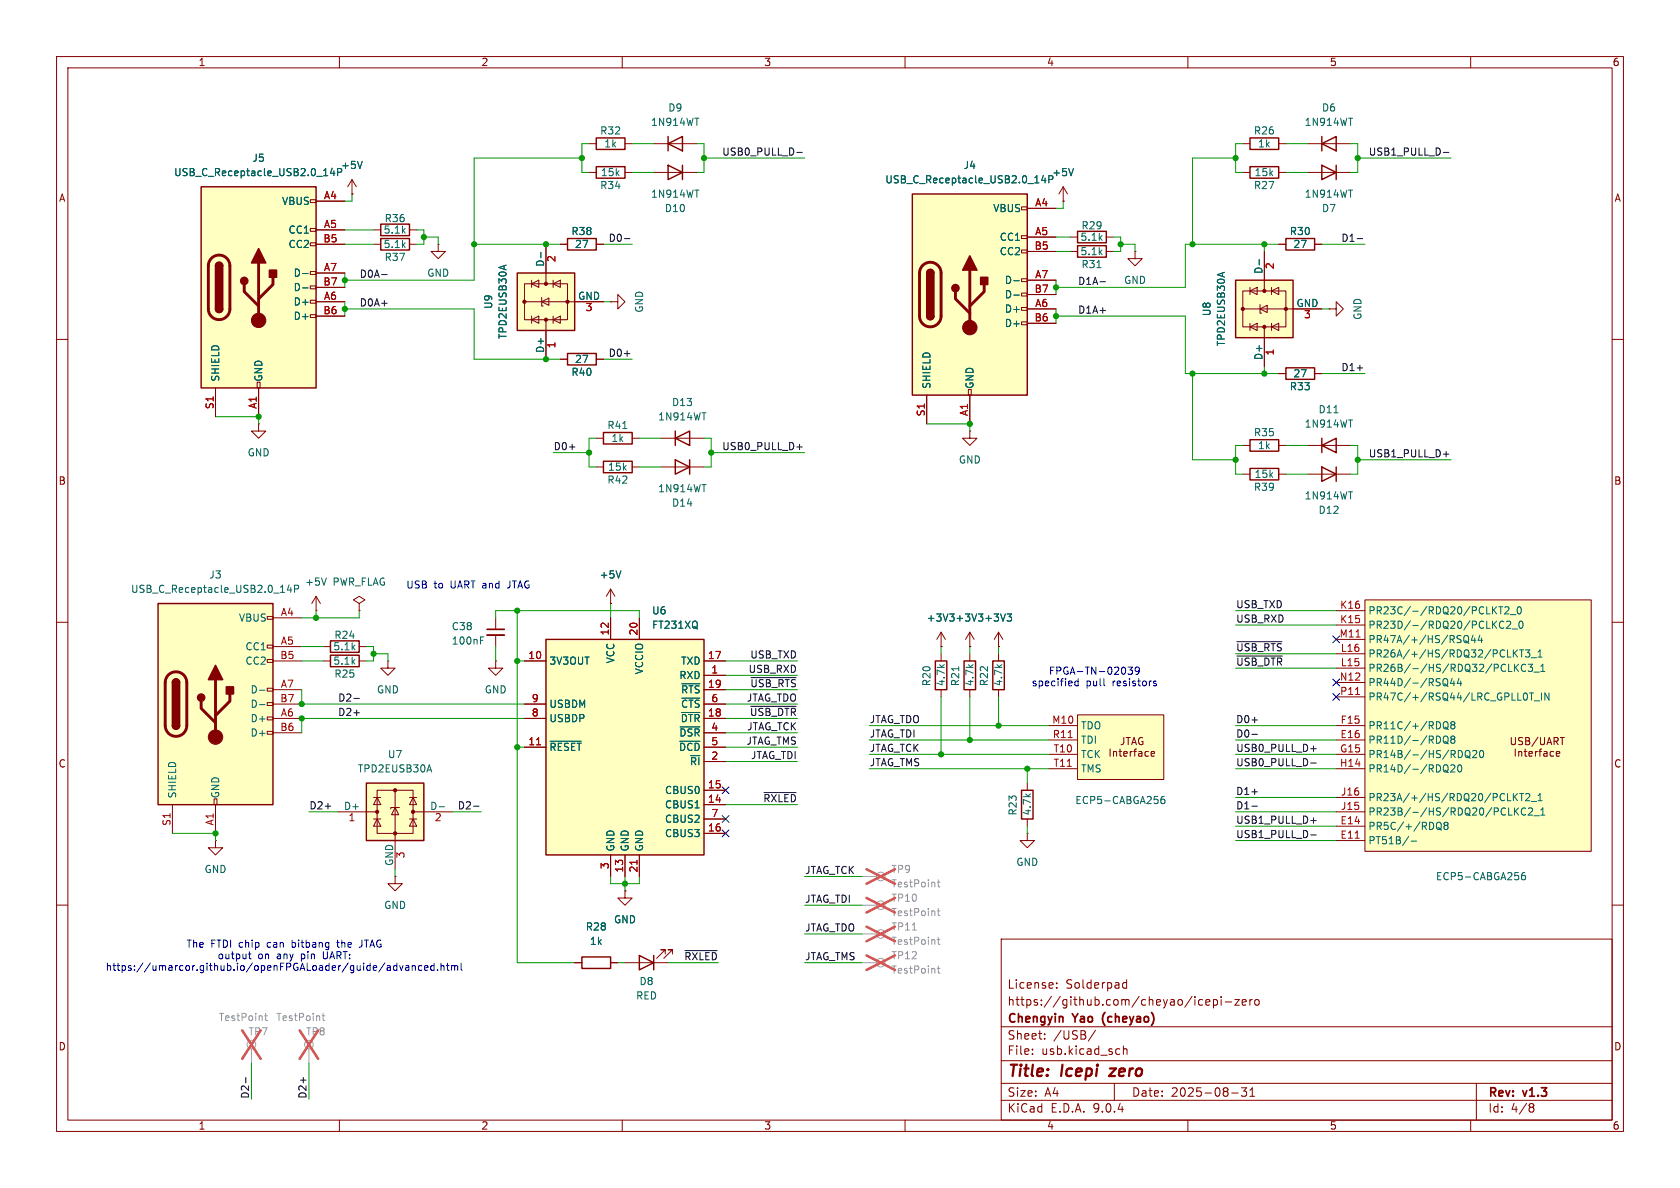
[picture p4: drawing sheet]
<svg xmlns="http://www.w3.org/2000/svg" width="297mm" height="210mm" viewBox="0 0 297 210" stroke-linecap="round" stroke-linejoin="round" font-family="sans-serif">
<defs><g id="words">
<g font-size="2.8" fill="#840000">
<text x="178" y="190.9">Title:</text>
<text x="187.7" y="190.9">Icepi</text>
<text x="197.1" y="190.9">zero</text>
</g>
<g font-size="2.1" fill="#840000">
<text x="178" y="178">https://github.com/cheyao/icepi-zero</text>
<text x="178" y="175">License:</text>
<text x="188.4" y="175">Solderpad</text>
<text x="178" y="184">Sheet:</text>
<text x="178" y="181.2">Chengyin</text>
<text x="186.2" y="184">/USB/</text>
<text x="189.8" y="181.2">Yao</text>
<text x="195.6" y="181.2">(cheyao)</text>
<text x="178" y="186.7">File:</text>
<text x="184.1" y="186.7">usb.kicad_sch</text>
<text x="178" y="196.9">KiCad</text>
<text x="178" y="194.1">Size:</text>
<text x="184.7" y="194.1">A4</text>
<text x="185.7" y="196.9">E.D.A.</text>
<text x="193.3" y="196.9">9.0.4</text>
<text x="200" y="194.1">Date:</text>
<text x="207" y="194.1">2025-08-31</text>
<text x="263" y="194.3">Rev:</text>
<text x="263" y="196.9">Id:</text>
<text x="267.1" y="196.9">4/8</text>
<text x="269.4" y="194.3">v1.3</text>
</g>
<g font-size="1.8" fill="#840000">
<text x="35" y="11.9">1</text>
<text x="85" y="11.9">2</text>
<text x="135" y="11.9">3</text>
<text x="185" y="11.9">4</text>
<text x="235" y="11.9">5</text>
<text x="285" y="11.9">6</text>
<text x="10.3" y="35.9">A</text>
<text x="285.3" y="35.9">A</text>
<text x="10.3" y="85.9">B</text>
<text x="285.3" y="85.9">B</text>
<text x="10.3" y="135.9">C</text>
<text x="285.3" y="135.9">C</text>
<text x="10.3" y="185.9">D</text>
<text x="285.3" y="185.9">D</text>
<text x="35" y="199.9">1</text>
<text x="85" y="199.9">2</text>
<text x="135" y="199.9">3</text>
<text x="185" y="199.9">4</text>
<text x="235" y="199.9">5</text>
<text x="285" y="199.9">6</text>
</g>
<g font-size="1.8" fill="#006464">
<text x="106" y="24">R32</text>
<text x="115" y="22.5">1N914WT</text>
<text x="118" y="19.9">D9</text>
<text x="221.6" y="24">R26</text>
<text x="230.6" y="22.5">1N914WT</text>
<text x="233.6" y="19.9">D6</text>
<text x="44.5" y="28.8">J5</text>
<text x="106.7" y="26.3">1k</text>
<text x="222.3" y="26.3">1k</text>
<text x="30.7" y="31.3">USB_C_Receptacle_USB2.0_14P</text>
<text x="60.2" y="30.1">+5V</text>
<text x="106" y="33.6">R34</text>
<text x="106.1" y="31.3">15k</text>
<text x="115" y="35.2">1N914WT</text>
<text x="156.4" y="32.6">USB_C_Receptacle_USB2.0_14P</text>
<text x="170.3" y="30.1">J4</text>
<text x="185.9" y="31.3">+5V</text>
<text x="221.6" y="33.6">R27</text>
<text x="221.7" y="31.3">15k</text>
<text x="230.6" y="35.2">1N914WT</text>
<text x="49.8" y="36.4">VBUS</text>
<text x="50.9" y="41.5">CC1</text>
<text x="67.7" y="41.5">5.1k</text>
<text x="67.9" y="39.5">R36</text>
<text x="100.9" y="41.8">R38</text>
<text x="117.4" y="37.7">D10</text>
<text x="175.5" y="37.7">VBUS</text>
<text x="191.1" y="40.7">R29</text>
<text x="227.9" y="41.8">R30</text>
<text x="233.6" y="37.7">D7</text>
<text x="50.9" y="44">CC2</text>
<text x="67.7" y="44">5.1k</text>
<text x="67.9" y="46.3">R37</text>
<text x="96.3" y="47.2" transform="rotate(-90 96.3 47.2)">D-</text>
<text x="101.6" y="44">27</text>
<text x="176.6" y="42.8">CC1</text>
<text x="176.6" y="45.3">CC2</text>
<text x="190.9" y="42.8">5.1k</text>
<text x="190.9" y="45.3">5.1k</text>
<text x="191.1" y="47.6">R31</text>
<text x="228.6" y="44">27</text>
<text x="51.8" y="49.1">D-</text>
<text x="51.8" y="51.7">D-</text>
<text x="75.4" y="49.1">GND</text>
<text x="102.1" y="53.1">GND</text>
<text x="177.5" y="50.4">D-</text>
<text x="177.5" y="52.9">D-</text>
<text x="198.6" y="50.4">GND</text>
<text x="223.3" y="48.5" transform="rotate(-90 223.3 48.5)">D-</text>
<text x="51.8" y="54.2">D+</text>
<text x="51.8" y="56.7">D+</text>
<text x="87.2" y="54.7" transform="rotate(-90 87.2 54.7)">U9</text>
<text x="113.9" y="55.4" transform="rotate(-90 113.9 55.4)">GND</text>
<text x="177.5" y="55.5">D+</text>
<text x="177.5" y="58">D+</text>
<text x="214.2" y="56" transform="rotate(-90 214.2 56)">U8</text>
<text x="229.1" y="54.4">GND</text>
<text x="240.9" y="56.6" transform="rotate(-90 240.9 56.6)">GND</text>
<text x="89.8" y="60" transform="rotate(-90 89.8 60)">TPD2EUSB30A</text>
<text x="96.3" y="62.5" transform="rotate(-90 96.3 62.5)">D+</text>
<text x="101.6" y="64.4">27</text>
<text x="216.8" y="61.3" transform="rotate(-90 216.8 61.3)">TPD2EUSB30A</text>
<text x="223.3" y="63.8" transform="rotate(-90 223.3 63.8)">D+</text>
<text x="39" y="67.6" transform="rotate(-90 39 67.6)">SHIELD</text>
<text x="46.6" y="67.6" transform="rotate(-90 46.6 67.6)">GND</text>
<text x="100.9" y="66.6">R40</text>
<text x="118.7" y="72">D13</text>
<text x="164.7" y="68.8" transform="rotate(-90 164.7 68.8)">SHIELD</text>
<text x="172.3" y="68.8" transform="rotate(-90 172.3 68.8)">GND</text>
<text x="227.9" y="69.2">R33</text>
<text x="228.6" y="66.9">27</text>
<text x="107.3" y="76">R41</text>
<text x="116.3" y="74.5">1N914WT</text>
<text x="221.6" y="77.3">R35</text>
<text x="230.6" y="75.8">1N914WT</text>
<text x="233" y="73.3">D11</text>
<text x="43.7" y="80.9">GND</text>
<text x="107.4" y="83.4">15k</text>
<text x="108" y="78.3">1k</text>
<text x="169.4" y="82.1">GND</text>
<text x="222.3" y="79.6">1k</text>
<text x="107.3" y="85.7">R42</text>
<text x="116.3" y="87.2">1N914WT</text>
<text x="118.7" y="89.8">D14</text>
<text x="221.6" y="87">R39</text>
<text x="221.7" y="84.7">15k</text>
<text x="230.6" y="88.5">1N914WT</text>
<text x="233" y="91">D12</text>
<text x="23.1" y="105">USB_C_Receptacle_USB2.0_14P</text>
<text x="36.9" y="102.5">J3</text>
<text x="53.8" y="103.7">+5V</text>
<text x="58.7" y="103.7">PWR_FLAG</text>
<text x="105.9" y="102.5">+5V</text>
<text x="42.1" y="110.1">VBUS</text>
<text x="59" y="113.1">R24</text>
<text x="79.8" y="111.6">C38</text>
<text x="115.2" y="111.4">FT231XQ</text>
<text x="115.2" y="108.8">U6</text>
<text x="163.7" y="110.1">+3V3 +3V3 +3V3</text>
<text x="241.8" y="108.8">PR23C/-/RDQ20/PCLKT2_0</text>
<text x="241.8" y="111.4">PR23D/-/RDQ20/PCLKC2_0</text>
<text x="241.8" y="113.9">PR47A/+/HS/RSQ44</text>
<text x="43.3" y="115.2">CC1</text>
<text x="43.3" y="117.7">CC2</text>
<text x="58.8" y="115.2">5.1k</text>
<text x="58.8" y="117.7">5.1k</text>
<text x="59" y="120">R25</text>
<text x="79.8" y="114.1">100nF</text>
<text x="97" y="117.7">3V3OUT</text>
<text x="108.8" y="117.4" transform="rotate(-90 108.8 117.4)">VCC</text>
<text x="113.9" y="119.3" transform="rotate(-90 113.9 119.3)">VCCIO</text>
<text x="120.3" y="117.7">TXD</text>
<text x="241.8" y="116.4">PR26A/+/HS/RDQ32/PCLKT3_1</text>
<text x="241.8" y="119">PR26B/-/HS/RDQ32/PCLKC3_1</text>
<text x="44.2" y="122.8">D-</text>
<text x="44.2" y="125.3">D-</text>
<text x="66.5" y="122.8">GND</text>
<text x="85.6" y="122.8">GND</text>
<text x="97" y="125.3">USBDM</text>
<text x="120" y="120.2">RXD</text>
<text x="120.3" y="122.8">~{RTS}</text>
<text x="120.3" y="125.3">~{CTS}</text>
<text x="164.7" y="121.4" transform="rotate(-90 164.7 121.4)">R20</text>
<text x="167.2" y="121.4" transform="rotate(-90 167.2 121.4)">4.7k</text>
<text x="169.8" y="121.4" transform="rotate(-90 169.8 121.4)">R21</text>
<text x="172.3" y="121.4" transform="rotate(-90 172.3 121.4)">4.7k</text>
<text x="174.9" y="121.4" transform="rotate(-90 174.9 121.4)">R22</text>
<text x="177.4" y="121.4" transform="rotate(-90 177.4 121.4)">4.7k</text>
<text x="241.8" y="121.5">PR44D/-/RSQ44</text>
<text x="241.8" y="124.1">PR47C/+/RSQ44/LRC_GPLL0T_IN</text>
<text x="44.2" y="127.9">D+</text>
<text x="44.2" y="130.4">D+</text>
<text x="97" y="127.9">USBDP</text>
<text x="120" y="130.4">~{DSR}</text>
<text x="120.2" y="127.9">~{DTR}</text>
<text x="191" y="129.1">TDO</text>
<text x="191" y="131.7">TDI</text>
<text x="241.8" y="129.1">PR11C/+/RDQ8</text>
<text x="241.8" y="131.7">PR11D/-/RDQ8</text>
<text x="63.2" y="136.8">TPD2EUSB30A</text>
<text x="68.5" y="134.2">U7</text>
<text x="97" y="132.9">~{RESET}</text>
<text x="119.9" y="132.9">~{DCD}</text>
<text x="121.9" y="135.5">~{RI}</text>
<text x="191" y="134.2">TCK</text>
<text x="191" y="136.8">TMS</text>
<text x="241.8" y="134.2">PR14B/-/HS/RDQ20</text>
<text x="241.8" y="136.8">PR14D/-/RDQ20</text>
<text x="31.3" y="141.2" transform="rotate(-90 31.3 141.2)">SHIELD</text>
<text x="39" y="141.2" transform="rotate(-90 39 141.2)">GND</text>
<text x="60.7" y="143.3">D+</text>
<text x="75.9" y="143.3">D-</text>
<text x="117.5" y="140.6">CBUS0</text>
<text x="117.5" y="143.1">CBUS1</text>
<text x="190" y="142.3">ECP5-CABGA256</text>
<text x="241.8" y="141.8">PR23A/+/HS/RDQ20/PCLKT2_1</text>
<text x="117.5" y="145.6">CBUS2</text>
<text x="117.5" y="148.2">CBUS3</text>
<text x="179.9" y="144.3" transform="rotate(-90 179.9 144.3)">R23</text>
<text x="182.5" y="144.3" transform="rotate(-90 182.5 144.3)">4.7k</text>
<text x="241.8" y="144.4">PR23B/-/HS/RDQ20/PCLKC2_1</text>
<text x="241.8" y="146.9">PR5C/+/RDQ8</text>
<text x="241.8" y="149.5">PT51B/-</text>
<text x="36.1" y="154.5">GND</text>
<text x="69.6" y="153.2" transform="rotate(-90 69.6 153.2)">GND</text>
<text x="108.8" y="150.6" transform="rotate(-90 108.8 150.6)">GND</text>
<text x="111.4" y="150.6" transform="rotate(-90 111.4 150.6)">GND</text>
<text x="113.9" y="150.6" transform="rotate(-90 113.9 150.6)">GND</text>
<text x="179.6" y="153.3">GND</text>
<text x="253.8" y="155.8">ECP5-CABGA256</text>
<text x="67.8" y="160.9">GND</text>
<text x="103.5" y="164.7">R28</text>
<text x="104.2" y="167.2">1k</text>
<text x="108.5" y="163.4">GND</text>
<text x="112.4" y="176.9">RED</text>
<text x="113" y="174.3">D8</text>
</g>
<g font-size="1.8" fill="#0f0f0f">
<text x="127.6" y="27.6">USB0_PULL_D-</text>
<text x="241.9" y="27.6">USB1_PULL_D-</text>
<text x="107.5" y="42.8">D0-</text>
<text x="237" y="42.8">D1-</text>
<text x="63.5" y="49.2">D0A-</text>
<text x="190.5" y="50.5">D1A-</text>
<text x="63.5" y="54.3">D0A+</text>
<text x="190.5" y="55.5">D1A+</text>
<text x="107.5" y="63.2">D0+</text>
<text x="237" y="65.7">D1+</text>
<text x="97.8" y="79.7">D0+</text>
<text x="127.6" y="79.7">USB0_PULL_D+</text>
<text x="241.9" y="80.9">USB1_PULL_D+</text>
<text x="218.4" y="107.6">USB_TXD</text>
<text x="218.4" y="110.1">USB_RXD</text>
<text x="132.2" y="119">USB_RXD</text>
<text x="132.5" y="116.5">USB_TXD</text>
<text x="218.4" y="115.2">~{USB_RTS}</text>
<text x="218.4" y="117.8">~{USB_DTR}</text>
<text x="59.7" y="124.1">D2-</text>
<text x="131.9" y="124.1">JTAG_TDO</text>
<text x="132.5" y="121.6">~{USB_RTS}</text>
<text x="59.7" y="126.7">D2+</text>
<text x="131.9" y="131.7">JTAG_TMS</text>
<text x="132" y="129.2">JTAG_TCK</text>
<text x="132.5" y="126.7">~{USB_DTR}</text>
<text x="153.7" y="127.9">JTAG_TDO</text>
<text x="153.7" y="130.5">JTAG_TDI</text>
<text x="218.4" y="130.5">D0-</text>
<text x="218.4" y="127.9">D0+</text>
<text x="132.7" y="134.3">JTAG_TDI</text>
<text x="153.7" y="133">JTAG_TCK</text>
<text x="153.7" y="135.5">JTAG_TMS</text>
<text x="218.4" y="135.5">USB0_PULL_D-</text>
<text x="218.4" y="133">USB0_PULL_D+</text>
<text x="54.6" y="143.2">D2+</text>
<text x="80.8" y="143.2">D2-</text>
<text x="134.8" y="141.9">~{RXLED}</text>
<text x="218.4" y="143.2">D1-</text>
<text x="218.4" y="140.6">D1+</text>
<text x="218.4" y="148.2">USB1_PULL_D-</text>
<text x="218.4" y="145.7">USB1_PULL_D+</text>
<text x="142.2" y="154.6">JTAG_TCK</text>
<text x="142.2" y="159.7">JTAG_TDI</text>
<text x="142.2" y="164.8">JTAG_TDO</text>
<text x="120.9" y="169.8">~{RXLED}</text>
<text x="142.2" y="169.8">JTAG_TMS</text>
<text x="44.1" y="194.3" transform="rotate(-90 44.1 194.3)">D2-</text>
<text x="54.3" y="194.3" transform="rotate(-90 54.3 194.3)">D2+</text>
</g>
<g font-size="1.8" fill="#a90000">
<text x="57.2" y="35.3">A4</text>
<text x="57.2" y="40.4">A5</text>
<text x="182.9" y="36.6">A4</text>
<text x="182.9" y="41.7">A5</text>
<text x="57.1" y="42.9">B5</text>
<text x="98.5" y="46.4" transform="rotate(-90 98.5 46.4)">2</text>
<text x="182.8" y="44.2">B5</text>
<text x="225.5" y="47.7" transform="rotate(-90 225.5 47.7)">2</text>
<text x="57.1" y="50.5">B7</text>
<text x="57.2" y="48">A7</text>
<text x="57.2" y="53.1">A6</text>
<text x="182.8" y="51.8">B7</text>
<text x="182.9" y="49.3">A7</text>
<text x="57.1" y="55.6">B6</text>
<text x="103.4" y="55.3">3</text>
<text x="182.8" y="56.9">B6</text>
<text x="182.9" y="54.4">A6</text>
<text x="230.4" y="56.6">3</text>
<text x="98.5" y="61.7" transform="rotate(-90 98.5 61.7)">1</text>
<text x="225.5" y="62.9" transform="rotate(-90 225.5 62.9)">1</text>
<text x="37.8" y="72.4" transform="rotate(-90 37.8 72.4)">S1</text>
<text x="45.5" y="72.4" transform="rotate(-90 45.5 72.4)">A1</text>
<text x="163.6" y="73.7" transform="rotate(-90 163.6 73.7)">S1</text>
<text x="171.2" y="73.6" transform="rotate(-90 171.2 73.6)">A1</text>
<text x="236.8" y="107.7">K16</text>
<text x="49.5" y="109">A4</text>
<text x="107.7" y="112.4" transform="rotate(-90 107.7 112.4)">12</text>
<text x="112.8" y="112.4" transform="rotate(-90 112.8 112.4)">20</text>
<text x="236.7" y="112.8">M11</text>
<text x="236.8" y="110.2">K15</text>
<text x="49.5" y="116.6">B5</text>
<text x="49.5" y="114">A5</text>
<text x="93.3" y="116.6">10</text>
<text x="125.1" y="116.6">17</text>
<text x="125.7" y="119.1">1</text>
<text x="236.9" y="115.3">L16</text>
<text x="236.9" y="117.9">L15</text>
<text x="49.5" y="124.2">B7</text>
<text x="49.5" y="121.7">A7</text>
<text x="93.9" y="124.2">9</text>
<text x="125.1" y="121.7">19</text>
<text x="125.7" y="124.2">6</text>
<text x="236.8" y="120.4">N12</text>
<text x="236.8" y="122.9">P11</text>
<text x="49.5" y="129.3">B6</text>
<text x="49.5" y="126.7">A6</text>
<text x="93.3" y="131.8">11</text>
<text x="93.9" y="126.7">8</text>
<text x="125.1" y="126.7">18</text>
<text x="125.7" y="129.3">4</text>
<text x="125.7" y="131.8">5</text>
<text x="185.9" y="128">M10</text>
<text x="186" y="130.6">R11</text>
<text x="236.9" y="130.6">E16</text>
<text x="236.9" y="128">F15</text>
<text x="125.7" y="134.4">2</text>
<text x="186.2" y="133.1">T10</text>
<text x="186.2" y="135.6">T11</text>
<text x="236.8" y="135.6">H14</text>
<text x="236.8" y="133.1">G15</text>
<text x="125.1" y="139.4">15</text>
<text x="125.1" y="142">14</text>
<text x="237" y="140.7">J16</text>
<text x="237" y="143.3">J15</text>
<text x="30.2" y="146.1" transform="rotate(-90 30.2 146.1)">S1</text>
<text x="37.8" y="146" transform="rotate(-90 37.8 146)">A1</text>
<text x="61.5" y="145.5">1</text>
<text x="76.8" y="145.5">2</text>
<text x="125.1" y="147.1">16</text>
<text x="125.7" y="144.5">7</text>
<text x="236.9" y="145.8">E14</text>
<text x="236.9" y="148.3">E11</text>
<text x="71.8" y="151.8" transform="rotate(-90 71.8 151.8)">3</text>
<text x="107.7" y="153.7" transform="rotate(-90 107.7 153.7)">3</text>
<text x="110.2" y="154.3" transform="rotate(-90 110.2 154.3)">13</text>
<text x="112.8" y="154.3" transform="rotate(-90 112.8 154.3)">21</text>
</g>
<g font-size="1.8" fill="#0000c2">
<text x="71.7" y="104.2">USB</text>
<text x="76.7" y="104.2">to</text>
<text x="79.8" y="104.2">UART and</text>
<text x="90.2" y="104.2">JTAG</text>
<text x="185.3" y="119.5">FPGA-TN-02039</text>
<text x="182.3" y="121.5">specified</text>
<text x="192" y="121.5">pull</text>
<text x="196.8" y="121.5">resistors</text>
<text x="32.9" y="167.7">The</text>
<text x="37.2" y="167.7">FTDI chip</text>
<text x="47.5" y="167.7">can</text>
<text x="52.1" y="167.7">bitbang</text>
<text x="60.3" y="167.7">the</text>
<text x="64.4" y="167.7">JTAG</text>
<text x="18.6" y="171.8">https://umarcor.github.io/openFPGALoader/guide/advanced.html</text>
<text x="38.4" y="169.8">output</text>
<text x="45.6" y="169.8">on</text>
<text x="49.1" y="169.8">any</text>
<text x="53.5" y="169.8">pin</text>
<text x="57.6" y="169.8">UART:</text>
</g>
<g font-size="1.8" fill="#989898">
<text x="157.5" y="154.5">TP9</text>
<text x="157.5" y="157.1">TestPoint</text>
<text x="157.5" y="159.6">TP10</text>
<text x="157.5" y="167.2">TestPoint</text>
<text x="157.5" y="162.2">TestPoint</text>
<text x="157.5" y="164.7">TP11</text>
<text x="157.5" y="172.3">TestPoint</text>
<text x="157.5" y="169.8">TP12</text>
<text x="38.6" y="180.7">TestPoint</text>
<text x="43.8" y="183.2">TP7</text>
<text x="48.7" y="180.7">TestPoint</text>
<text x="54" y="183.2">TP8</text>
</g>
</g></defs>
<g fill="none" stroke="#840000" stroke-width=".18">
<path d="M10 10h277v190h-277zM12 12h273v186h-273zM60 10v2M110 10v2M160 10v2M210 10v2M260 10v2M66 43.2h1.3M66 40.6h1.3M72.4 43.2h1.3M72.4 40.6h1.3M99.1 43.2h1.2"/>
<path d="M105.4 43.2h1.3M10 60h2M285 60h2M10 110h2M63.5 106.7l1-.7-1-.6-1 .6 1 .7v1.3M63.5 108h.1M285 110h2M10 160h2M177 166h108v32h-108zM186.8 174.6v.1M186.8 173.8v.1M198.5 174.4l.2 .3 .5-.1"/>
<path d="M199.2 173.2v1.5M199.2 173.8l-.5-.1-.2 .3M212 177.6h.6M212 176.8h.6M213.2 177.2l.7-.1-.1-.3-.4-.1-.2 .2v.7h.6M214.5 176.8l.5-.1 .2 .3v.4l-.1 .2h-.6M214.5 176.7v1.5M215.9 176.2v.1M215.9 176.7v1M216.6 177.1h1.1M218.3 176.7h.8l-.8 1h.8M219.6 177.2l.7-.1-.1-.3-.4-.1-.2 .2 .1 .7h.5"/>
<path d="M221 176.7v1M221.4 176.7l-.3 .1-.1 .2M222 176.8l.3-.1 .3 .3v.4l-.3 .3-.3-.1-.2-.2v-.4zM285 160h2M60 198v2M110 198v2M160 198v2M177 194.5h108M177 191.5h108M177 187.5h108M177 181.5h108M182.5 186.3v.1"/>
<path d="M182.5 185.5v.1M184.7 183.6v.1M184.7 182.8v.1M193.7 182.1l-1.3 2M197 191.5v3M197.8 185.4l.2 .1M198 186.3l-.2 .1M198.6 184.9v1.5M198.6 185.5l.2-.1 .4 .1v.9M210 198v2M217.7 193.2h1.2M219.5 192.3h.9l-.5 .6 .4 .1v.7l-.2 .1h-.4l-.2-.1"/>
<path d="M221 193.8h.8M221 192.7l.4-.4v1.5M260 198v2M261 191.5v6.5M270.6 195.1l.4 .1 .2 .2-.3 .3M270.6 195.7h.3M270.9 195.7l.2 .2 .1 .4-.2 .2-.4 .1"/>
</g>
<path d="M197.3 188.9l-1.2 1.3h1" fill="none" stroke="#840000" stroke-width=".4"/>
<path d="M67.3 39.6h5.1v2.1h-5.1zM67.3 42.2h5.1v2h-5.1zM100.3 42.2h5.1v2h-5.1z" fill="none" stroke="#840000" stroke-width=".25"/>
<g fill="none" stroke="#a1a1a1" stroke-width=".18">
<path d="M152.4 154.9h2.5"/>
<circle cx="155.7" cy="154.9" r=".76"/>
</g>
<path d="M165.7 155.9h.5M165.9 155.5v1.1l.3 .2" fill="none" stroke="#989898" stroke-width=".18"/>
<path d="M153.2 153.7l5 2.5M158.2 153.7l-5 2.5" fill="none" stroke="#e65255" stroke-width=".46"/>
<path d="M190.5 126.4h15.2v11.4h-15.2z" fill="#ffffc2"/>
<g fill="none" stroke="#840000" stroke-width=".18">
<path d="M200.7 44.5v1.2h1.2l-1.2 1.3-1.3-1.3h1.3M200.7 44.5h.1M87.6 116.8v1.3h1.3l-1.3 1.3-1.2-1.3h1.2M87.6 116.8h.1M87.6 109.2v2.1M87.6 112.3v2M185.4 128.3h5.1M185.4 130.8h5.1M185.4 133.4h5.1M185.4 135.9h5.1M190.5 126.4h15.2v11.4h-15.2zM196.3 132.4v1.3"/>
<path d="M196.9 132.8v.9M196.9 133l.1-.2 .3 .1 .1 .8M197.8 132.8h.5M198 132.4v1.1l.3 .2M198.7 130.4v.9a.41 .41 0 0 1-.5 .3M198.7 133.3l.6-.2-.1-.2-.3-.1-.2 .2v.6h.5M199.1 130.4h.7M199.5 130.4v1.2M199.8 132.8v.9M200.1 131.6l.4-1.2 .4 1.2M200.2 131.3h.6M200.2 132.8l-.4 .3"/>
<path d="M200.4 132.8h.5M200.9 132.4l-.3 .2v1.1M201.3 132.9h.5l.1 .8M201.9 133.1l-.4 .1-.2 .2 .2 .3 .4-.1M202 130.4a.59 .59 0 0 0-.7 .6 .59 .59 0 0 0 .7 .6l.1-.5h-.3M203 132.9l-.3-.1-.3 .3 .1 .5h.5M203.5 133.3l.6-.2v-.2l-.4-.1-.2 .2 .1 .6h.5"/>
</g>
<path d="M188.8 130.4h.8" fill="none" stroke="#a90000" stroke-width=".18"/>
<path d="M84.9 113.2h.5M84.9 112.6h.7M205.8 140.8h-.3a.86 .86 0 0 0 0 1.3l.4-.2v-.4l-.2-.2h-.2l-.3 .2" fill="none" stroke="#006464" stroke-width=".18"/>
<path d="M86.1 111.3h3.1" fill="none" stroke="#840000" stroke-width=".3"/>
<path d="M86.1 112.3h3.1" fill="none" stroke="#840000" stroke-width=".33"/>
<path d="M218.4 49.5h10.2v10.2h-10.2z" fill="#ffffc2"/>
<path d="M221 24.4h5.1v2h-5.1zM233.7 29.2l2.5 1.3-2.5 1.3zM233.7 25.4l2.5-1.3v2.6zM233.7 24.1v2.6M236.2 29.2v2.6M190.5 43.4h5.1v2.1h-5.1zM190.5 40.9h5.1v2h-5.1zM218.4 49.5h10.2v10.2h-10.2zM227.3 42.2h5.1v2h-5.1zM221 82.8h5.1v2h-5.1z" fill="none" stroke="#840000" stroke-width=".25"/>
<g fill="none" stroke="#840000" stroke-width=".18">
<path d="M219.7 25.4h1.3M226.1 25.4h1.2M231.1 30.5h7.7M231.1 25.4h7.7M189.2 44.5h1.3M189.2 41.9h1.3M195.6 44.5h1.2M195.6 41.9h1.2M219.7 51.4h7.6v6.4h-7.6zM219.7 54.6h14M221 57.8l1.2-.6v1.2zM221 51.4l1.2-.6v1.3z"/>
<path d="M221 50.8v1.3M221 57.2v1.2M222.8 54.6l1.2-.6v1.2zM222.8 53.8v1.6h.2M223.5 44.5v6.9M223.5 57.8v7M224.8 57.8l1.3-.6v1.2zM224.8 51.4l1.3-.6v1.3zM224.8 50.8v1.3M224.8 57.2v1.2M226.1 43.2h1.2M232.4 43.2h1.3"/>
<path d="M234.9 54.6h1.3v-1.3l1.3 1.3-1.3 1.3v-1.3M234.9 54.6h.1M219.7 83.8h1.3M226.1 83.8h1.2M55.9 108h.1M55.9 105.4l-.8 1.3M55.9 105.4l.7 1.3M55.9 105.4v2.6"/>
</g>
<g fill="#840000" stroke="#840000" stroke-width=".18">
<circle cx="223.5" cy="57.8" r=".28"/>
<circle cx="219.7" cy="54.6" r=".28"/>
<circle cx="227.3" cy="54.6" r=".28"/>
<circle cx="223.5" cy="51.4" r=".28"/>
</g>
<path d="M238.4 33.6h.7M238.4 20.9h.7M193.9 47.3h.7M216.5 48.1l-1.3 .5M222.6 45.9v.9M57.7 102.2l-.4 1.2" fill="none" stroke="#006464" stroke-width=".18"/>
<path d="M27.9 106.7h20.4v35.5h-20.4z" fill="#ffffc2"/>
<g fill="none" stroke="#840000" stroke-width=".18">
<path d="M188 35.6h.1M188 33l-.8 1.3M188 33l.7 1.3M188 33v2.6M47.2 109h1.1v.5h-1.1zM47.2 114h1.1v.6h-1.1zM47.2 116.6h1.1v.5h-1.1zM48.3 109.2h5M48.3 114.3h5M48.3 116.8h5M47.2 121.7h1.1v.5h-1.1zM47.2 124.2h1.1v.5h-1.1z"/>
<path d="M47.2 126.7h1.1v.6h-1.1zM47.2 129.3h1.1v.5h-1.1zM48.3 121.9h5M48.3 124.5h5M48.3 127h5M48.3 129.5h5M30.5 142.2v5.1M37.8 141.2h.6v1h-.6zM38.1 142.2v5.1"/>
</g>
<path d="M27.9 106.7h20.4v35.5h-20.4zM30.5 120.7a.64 .64 0 0 1 .6-.7 .64 .64 0 0 1 .6 .7M30.5 128.3a.64 .64 0 0 0 .6 .6 .64 .64 0 0 0 .6-.6" fill="none" stroke="#840000" stroke-width=".25"/>
<path d="M29.8 119.3a1.9 1.9 0 0 1 2-.4 1.9 1.9 0 0 1 1.2 1.8v7.6a1.91 1.91 0 0 1-1.9 1.9 1.91 1.91 0 0 1-1.9-1.9v-7.8l.2-.6zM35.6 124v1.2l2.5 2.6M38.1 120.1v10.2M40.6 122.7v1.3l-2.5 2.5" fill="none" stroke="#840000" stroke-width=".51"/>
<g fill="#840000" stroke="#840000" stroke-width=".25">
<path d="M30.5 120.7h1.2v7.6h-1.2z"/>
<path d="M30.7 120.2a.64 .64 0 0 1 .7-.1 .64 .64 0 0 1 .3 .6h-1.2z"/>
<path d="M30.5 128.3h1.2a.64 .64 0 0 1-.6 .6 .64 .64 0 0 1-.6-.6z"/>
<path d="M38.1 117.6l1.3 2.5h-2.6z"/>
<path d="M40 121.4h1.3v1.3h-1.3z"/>
<circle cx="35.6" cy="123.3" r=".63"/>
</g>
<circle cx="38.1" cy="130.3" r="1.27" fill="#840000" stroke="#840000" stroke-width=".18"/>
<path d="M189.8 29.8l-.4 1.3M51.1 103.4l-.3 .9h.8M51.4 103.9v.8M52.1 104.1h.6l.1-.2-.1-.3-.6-.2v1.3M45.9 122h.9M45.9 124.6h.9" fill="none" stroke="#006464" stroke-width=".18"/>
<path d="M91.4 48.3h10.2v10.1h-10.2z" fill="#ffffc2"/>
<path d="M91.4 48.3h10.2v10.1h-10.2zM227.3 65h5.1v2.1h-5.1zM233.7 78.7l2.5-1.2v2.5zM233.7 77.5v2.5M233.7 82.6l2.5 1.2-2.5 1.3zM236.2 82.6v2.5M165.4 116.8h2v5.1h-2zM170.4 116.8h2.1v5.1h-2.1zM175.5 116.8h2v5.1h-2z" fill="none" stroke="#840000" stroke-width=".25"/>
<g fill="none" stroke="#840000" stroke-width=".18">
<path d="M62.2 34.3h.1M62.2 31.8l-.7 1.2M62.2 31.8l.8 1.2M62.2 31.8v2.5M92.7 50.2h7.6v6.3h-7.6zM92.7 53.3h14M94 56.5l1.2-.6v1.3zM94 50.2l1.2-.7v1.3zM94 49.5v1.3M94 55.9v1.3M95.8 53.3l1.2-.6v1.3zM95.8 52.6v1.5h.2"/>
<path d="M96.5 43.2v7M96.5 56.5v7M97.8 56.5l1.3-.6v1.3zM97.8 50.2l1.3-.7v1.3zM97.8 49.5v1.3M97.8 55.9v1.3M45.7 74.9v1.3h1.3l-1.3 1.3-1.3-1.3h1.3M45.7 74.9h.1M226.1 66h1.2M231.1 78.7h7.7M232.4 66h1.3M231.1 83.8h7.7"/>
<path d="M166.4 115.6v1.2M171.4 114.3h.1M171.4 111.8l-.7 1.2M171.4 111.8l.8 1.2M171.4 111.8v2.5M171.4 115.6v1.2M176.5 114.3h.1M176.5 111.8v2.5M176.5 115.6v1.2M176.5 111.8l-.7 1.2M176.5 111.8l.8 1.2M166.4 121.9v1.3"/>
<path d="M171.4 121.9v1.3M176.5 121.9v1.3"/>
</g>
<g fill="#840000" stroke="#840000" stroke-width=".18">
<circle cx="96.5" cy="56.5" r=".28"/>
<circle cx="92.7" cy="53.3" r=".28"/>
<circle cx="100.3" cy="53.3" r=".28"/>
<circle cx="96.5" cy="50.2" r=".28"/>
</g>
<path d="M64 28.5l-.4 1.3M89.5 46.9l-1.3 .4M95.6 44.6v1M235.8 73h.8M238.4 74.2h.7M238.4 86.9h.7M169.5 117.9v.7M178 108.5h.8l-.4 .5M178.6 109l.2 .3v.3l-.2 .2" fill="none" stroke="#006464" stroke-width=".18"/>
<path d="M35.6 33h20.3v35.6h-20.3z" fill="#ffffc2"/>
<g fill="none" stroke="#840000" stroke-width=".18">
<path d="M54.9 35.3h1v.5h-1zM55.9 35.6h5.1M219.7 30.5h1.3M226.1 30.5h1.2M54.9 40.4h1v.5h-1zM54.9 42.9h1v.5h-1zM54.9 48h1v.5h-1zM54.9 50.5h1v.6h-1zM54.9 53.1h1v.5h-1zM54.9 55.6h1v.5h-1zM55.9 40.6h5.1M55.9 43.2h5.1"/>
<path d="M55.9 48.3h5.1M55.9 50.8h5.1M55.9 53.3h5.1M55.9 55.9h5.1M77.5 43.2v1.3h1.2l-1.2 1.2-1.3-1.2h1.3M77.5 43.2h.1M107.9 53.3h1.3v-1.2l1.3 1.2-1.3 1.3v-1.3M107.9 53.3h.1M38.1 68.6v5.1M45.5 67.6h.5v1h-.5zM45.7 68.6v5.1M219.7 78.7h1.3"/>
<path d="M226.1 78.7h1.2M166.4 114.3h.1M166.4 111.8l-.8 1.2M166.4 111.8l.7 1.2M166.4 111.8v2.5M181.6 138.4v1.3M181.6 147.3v1.3h1.3l-1.3 1.3-1.3-1.3h1.3M181.6 147.3h.1M181.6 144.8v1.3"/>
</g>
<path d="M35.6 33h20.3v35.6h-20.3zM221 29.5h5.1v2h-5.1zM38.1 47a.64 .64 0 0 1 .6-.6 .64 .64 0 0 1 .7 .6M38.1 54.6a.64 .64 0 0 0 .6 .6 .64 .64 0 0 0 .7-.6M221 77.7h5.1v2.1h-5.1zM180.6 139.7h2v5.1h-2z" fill="none" stroke="#840000" stroke-width=".25"/>
<path d="M37.4 45.7a1.9 1.9 0 0 1 2.1-.5 1.9 1.9 0 0 1 1.1 1.8v7.6a1.91 1.91 0 0 1-1.9 1.9 1.91 1.91 0 0 1-1.9-1.9v-7.8l.2-.6zM43.2 50.3v1.3l2.5 2.5M45.7 46.5v10.1M48.3 49v1.3l-2.6 2.5" fill="none" stroke="#840000" stroke-width=".51"/>
<g fill="#840000" stroke="#840000" stroke-width=".25">
<path d="M38.1 47h1.3v7.6h-1.3z"/>
<path d="M38.3 46.5a.64 .64 0 0 1 .7-.1 .64 .64 0 0 1 .4 .6h-1.3z"/>
<path d="M38.1 54.6h1.3a.64 .64 0 0 1-.7 .6 .64 .64 0 0 1-.6-.6z"/>
<path d="M45.7 43.9l1.3 2.6h-2.6z"/>
<path d="M47.6 47.8h1.3v1.2h-1.3z"/>
<circle cx="43.2" cy="49.7" r=".63"/>
</g>
<circle cx="45.7" cy="56.6" r="1.27" fill="#840000" stroke="#840000" stroke-width=".18"/>
<path d="M58.7 29.7l-.3 .9h.8M59 30.2v.9M59.7 29.8v1.3M53.5 48.4h1M53.5 50.9h1" fill="none" stroke="#006464" stroke-width=".18"/>
<g fill="none" stroke="#a1a1a1" stroke-width=".18">
<path d="M152.4 165.1h2.5M152.4 170.2h2.5M152.4 160h2.5"/>
<circle cx="155.7" cy="170.2" r=".76"/>
<circle cx="155.7" cy="160" r=".76"/>
<circle cx="155.7" cy="165.1" r=".76"/>
</g>
<path d="M161.3 164.4h.7M165.7 166.1h.5M165.7 171.2h.5M165.7 161h.5M165.9 160.6v1.1l.3 .2M165.9 165.7v1.1l.3 .1M165.9 170.8v1l.3 .2" fill="none" stroke="#989898" stroke-width=".18"/>
<path d="M153.2 158.7l5 2.6M158.2 158.7l-5 2.6M153.2 163.8l5 2.6M153.2 168.9l5 2.6M158.2 163.8l-5 2.6M158.2 168.9l-5 2.6" fill="none" stroke="#e65255" stroke-width=".46"/>
<path d="M161.3 34.3h20.3v35.6h-20.3z" fill="#ffffc2"/>
<g fill="none" stroke="#840000" stroke-width=".18">
<path d="M104.1 25.4h1.3M110.5 25.4h1.3M115.6 25.4h7.6M180.6 36.6h1v.5h-1zM181.6 36.8h5.1M180.6 41.7h1v.5h-1zM180.6 44.2h1v.5h-1zM180.6 49.3h1v.5h-1zM180.6 51.8h1v.5h-1zM180.6 54.4h1v.5h-1zM180.6 56.9h1v.5h-1zM181.6 41.9h5.1"/>
<path d="M181.6 44.5h5.1M181.6 49.5h5.1M181.6 52.1h5.1M181.6 54.6h5.1M181.6 57.2h5.1M105.4 77.5h1.3M111.8 77.5h1.2M116.8 77.5h7.7M163.8 69.9v5M171.2 68.8h.5v1.1h-.5zM171.4 69.9v5M105.4 82.6h1.3"/>
<path d="M111.8 82.6h1.2M116.8 82.6h7.7M107.9 106.7h.1M107.9 104.1l-.7 1.3M107.9 104.1l.8 1.3M107.9 104.1v2.6M69.8 154.9v1.3h1.3l-1.3 1.3-1.2-1.3h1.2M69.8 154.9h.1"/>
</g>
<path d="M105.4 24.4h5.1v2h-5.1zM118.1 25.4l2.5-1.3v2.6zM118.1 24.1v2.6M161.3 34.3h20.3v35.6h-20.3zM163.8 48.3a.64 .64 0 0 1 .7-.7 .64 .64 0 0 1 .6 .7M163.8 55.9a.64 .64 0 0 0 .7 .6 .64 .64 0 0 0 .6-.6M106.7 76.5h5.1v2h-5.1zM119.4 77.5l2.5-1.3v2.5zM119.4 76.2v2.5M106.7 81.5h5.1v2.1h-5.1zM119.4 81.3l2.5 1.3-2.5 1.2zM121.9 81.3v2.5" fill="none" stroke="#840000" stroke-width=".25"/>
<path d="M163.1 46.9a1.9 1.9 0 0 1 2.1-.4 1.9 1.9 0 0 1 1.2 1.8v7.6a1.91 1.91 0 0 1-1.9 1.9 1.91 1.91 0 0 1-1.9-1.9v-7.8l.1-.6zM168.9 51.6v1.2l2.5 2.6M171.4 47.8v10.1M174 50.3v1.3l-2.6 2.5" fill="none" stroke="#840000" stroke-width=".51"/>
<g fill="#840000" stroke="#840000" stroke-width=".25">
<path d="M163.8 48.3h1.3v7.6h-1.3z"/>
<path d="M164 47.8a.64 .64 0 0 1 .7-.1 .64 .64 0 0 1 .4 .6h-1.3z"/>
<path d="M163.8 55.9h1.3a.64 .64 0 0 1-.6 .6 .64 .64 0 0 1-.7-.6z"/>
<path d="M171.4 45.2l1.3 2.6h-2.5z"/>
<path d="M173.4 49h1.2v1.3h-1.2z"/>
<circle cx="168.9" cy="50.9" r=".63"/>
</g>
<circle cx="171.4" cy="57.9" r="1.27" fill="#840000" stroke="#840000" stroke-width=".18"/>
<path d="M122.8 20.9h.8M184.5 31l-.4 .9h.8M184.8 31.5v.8M185.4 31.1v1.2M179.2 49.6h1M179.2 52.2h1M110.1 75.8h.7M124.1 73h.7M124.1 85.7h.7M109.8 100.9l-.5 1.3" fill="none" stroke="#006464" stroke-width=".18"/>
<g fill="none" stroke="#a1a1a1" stroke-width=".18">
<path d="M44.4 185.4v2.6M54.6 185.4v2.6"/>
<circle cx="44.4" cy="184.7" r=".76"/>
<circle cx="54.6" cy="184.7" r=".76"/>
</g>
<path d="M46.8 179.6h.5M47 179.1v1.1l.3 .2M56.9 179.6h.5M57.1 179.1v1.1l.3 .2" fill="none" stroke="#989898" stroke-width=".18"/>
<path d="M42.8 182.1l3.3 5.1M46.1 182.1l-3.3 5.1M53 182.1l3.2 5.1M56.2 182.1l-3.2 5.1" fill="none" stroke="#e65255" stroke-width=".46"/>
<path d="M64.8 138.4h10.1v10.2h-10.1z" fill="#ffffc2"/>
<path d="M64.8 138.4h10.1v10.2h-10.1zM102.9 169.2h5v2h-5z" fill="none" stroke="#840000" stroke-width=".25"/>
<g fill="none" stroke="#840000" stroke-width=".18">
<path d="M66.7 139.7h6.3v7.6h-6.3zM69.8 139.7v14M38.1 148.6v1.3h1.3l-1.3 1.2-1.3-1.2h1.3M38.1 148.6h.1M59.7 143.5h7M66 141h1.3M66 144.8h1.3M66.7 141l.6 1.2h-1.3zM66.7 144.8l.6 1.3h-1.3zM69.8 142.7l.7 1.3h-1.3zM70.6 142.7h-1.5v.3M72.4 141h1.3"/>
<path d="M72.4 144.8h1.3M73 141l.7 1.2h-1.3zM73 144.8l.7 1.3h-1.3zM73 143.5h7M110.5 157.5v1.3h1.3l-1.3 1.2-1.3-1.2h1.3M110.5 157.5h.1M101.6 170.2h1.3M107.9 170.2h1.3"/>
</g>
<g fill="#840000" stroke="#840000" stroke-width=".18">
<circle cx="66.7" cy="143.5" r=".28"/>
<circle cx="69.8" cy="139.7" r=".28"/>
<circle cx="69.8" cy="147.3" r=".28"/>
<circle cx="73" cy="143.5" r=".28"/>
</g>
<path d="M75.9 135.2l.4 1.3M77.6 142.6h1" fill="none" stroke="#006464" stroke-width=".18"/>
<path d="M241.3 106h40v44.5h-40z" fill="#ffffc2"/>
<g fill="none" stroke="#840000" stroke-width=".18">
<path d="M104.1 30.5h1.3M110.5 30.5h1.3M115.6 30.5h7.6M57.1 114.3h1.3M63.5 114.3h1.3M236.2 108h5.1M236.2 110.5h5.1M236.2 113h5.1M236.2 115.6h5.1M236.2 118.1h5.1M241.3 106h40v44.5h-40zM236.2 120.7h5.1"/>
<path d="M236.2 123.2h5.1M236.2 128.3h5.1M236.2 130.8h5.1M236.2 133.4h5.1M236.2 135.9h5.1M267.2 130.4v1l.2 .2h.4l.1-.2v-1M267.9 132.4v1.3M268.5 132.8v.9M268.5 133l.2-.2 .3 .1v.8M269.2 130.4h-.5l-.2 .1v.4l.6 .2 .1 .3-.3 .2h-.4M269.5 132.8h.4M269.6 132.4v1.1l.3 .2"/>
<path d="M269.7 130.4h.4l.3 .2-.3 .4 .3 .1v.3l-.2 .2h-.5zM269.7 131h.4M270.3 133.3l.6-.2-.1-.2-.3-.1-.2 .2 .1 .6h.4M271.4 132.8v.9M271.8 132.8l-.4 .3M271.9 130.3l-1.1 1.6M272.1 132.8h.4M272.3 130.4v1l.3 .2h.3l.1-.2v-1M272.5 132.4l-.3 .2v1.1M273 132.9h.4l.1 .8M273.5 131.6l.4-1.2 .4 1.2M273.5 133.1l-.4 .1-.2 .2 .2 .3 .4-.1"/>
<path d="M273.6 131.3h.6M274.7 132.9l-.4-.1-.3 .3 .2 .5h.5M274.7 131h.6l.2-.2-.1-.3-.7-.1v1.2M275 131l.5 .6M275.1 133.3l.6-.2v-.2l-.4-.1-.2 .2 .1 .6h.5M275.8 130.4h.8M276.2 130.4v1.2M236.2 141h5.1M236.2 143.5h5.1M236.2 146.1h5.1M236.2 148.6h5.1M110.5 170.2h7.6"/>
<path d="M117.6 168.7v-.8h-.8h.8l-1.5 1.5M118.9 168.7v-.8h-.8h.8l-1.6 1.5"/>
</g>
<g fill="none" stroke="#006464" stroke-width=".18">
<path d="M122.8 33.6h.8M255.4 120a.43 .43 0 0 1 .5 .4v.4a.43 .43 0 0 1-.5 .4M256.7 119.9l-.3 .9h.8M257.9 119.9l-.3 .9h.8M258.8 112.5l.3-.2a.43 .43 0 0 1 .5 .5v.4a.42 .42 0 0 1-.4 .4 .42 .42 0 0 1-.4-.4zM259 113.3l.7 .4M260.4 112.3l-.3 .9h.8M260.7 112.8v.8M261.6 112.3l-.3 .9h.8M261.9 112.8v.8M264.9 107.3h.8M265.3 107.3v1.2"/>
<path d="M265.9 109.9a.6 .6 0 0 0-.9 .4 .6 .6 0 0 0 .6 .8l.3-.2M266 107.4l.5-.1 .3 .3-.8 .9h.8M266.3 109.9l.5-.1 .3 .4-.8 .9h.8M267 108.7h1M267.3 111.2h1M267.7 117.4v1.3M267.7 115.4l.6 .7M267.9 118l.6 .7M268.3 114.9l-.7 .7M268.4 107.3h.1a.68 .68 0 0 1 .5 .6 .68 .68 0 0 1-.5 .6 .84 .84 0 0 1-.1-1.2zM268.5 117.4l-.8 .7M268.6 109.9l.2-.1a.68 .68 0 0 1 .5 .6 .68 .68 0 0 1-.5 .7l-.2-.2-.1-.3z"/>
<path d="M268.6 114.9h.8M269 114.9v1.2M269.7 114.9h.8l-.5 .5 .4 .1v.5l-.2 .1-.5-.1M269.7 117.5a.6 .6 0 0 0-.8 .5 .6 .6 0 0 0 .6 .7l.2-.1M270.2 117.4h.7l-.4 .5 .4 .1v.6l-.2 .1-.5-.1M270.7 116.3h1M271.2 118.8h.9M271.9 116.1h.7M271.9 115.2l.4-.3v1.2M272.4 118.7h.7M272.4 117.8l.4-.4v1.3M254.4 130.2l.3 .5-.3 .6"/>
<path d="M255.3 120.9l.7 .5M255.3 127.6h.2a.43 .43 0 0 1 .5 .4v.4a.42 .42 0 0 1-.4 .5 .42 .42 0 0 1-.4-.5v-.4zM255.3 130.2l.2-.1a.43 .43 0 0 1 .5 .4v.5a.42 .42 0 0 1-.4 .4 .42 .42 0 0 1-.4-.4v-.5zM255.4 128.5l.7 .5M255.4 131.1l.7 .4M255.5 135.2a.43 .43 0 0 1 .5 .4v.4a.43 .43 0 0 1-.5 .5M255.5 136.2l.6 .4M256.5 135.3l.5-.1 .2 .4-.8 .9h.8M256.7 128.1l-.2 .3v.3l.2 .1h.4l.1-.2v-.2l-.2-.3M256.7 128.1l-.2-.2 .2-.3h.3l.2 .2-.2 .3M256.7 130.7l-.2-.3 .2-.3h.3l.2 .3-.2 .3M256.7 130.7l-.2 .2v.4l.2 .1 .4-.1 .1-.2v-.2l-.2-.2"/>
<path d="M256.7 128.1h.3M256.7 130.7h.3M257 120.4v.8M257.8 135.3l.2-.1a.68 .68 0 0 1 .4 .6 .68 .68 0 0 1-.4 .7l-.2-.2-.1-.3zM258.2 120.4v.8M258.3 132.7l.2 .5-.2 .7M259.1 132.8l.2-.1a.43 .43 0 0 1 .6 .4v.4a.42 .42 0 0 1-.5 .4 .42 .42 0 0 1-.4-.4zM259.3 133.6l.6 .5M260.4 132.8l.4-.1 .3 .3-.8 .9h.8M261.7 132.8l.2-.1a.68 .68 0 0 1 .4 .6 .68 .68 0 0 1-.4 .6l-.2-.1-.1-.4zM270.4 122.5h.7M270.8 122.5v1.3"/>
<path d="M271.2 123.9h1M272.5 122.5v1.3M273.8 122.5v1.3l-.7-1.3v1.3M249 147.8l-1 1.7M249.5 148.7h.9M254 145.5l.2-.1a.43 .43 0 0 1 .6 .4v.4a.43 .43 0 0 1-.3 .4 .43 .43 0 0 1-.5-.2M254.2 146.3l.7 .5M255.5 145.9l-.2 .2v.4l.2 .1h.4l.1-.2v-.3l-.2-.2M255.5 145.9l-.2-.2 .2-.3h.3l.2 .2-.2 .3M255.5 145.9h.3M267.7 142.8v1.3M267.7 140.8l.6 .7"/>
<path d="M267.9 143.4l.6 .7M268.3 140.3l-.7 .7M268.5 142.8l-.8 .7M268.6 140.3h.8M269 140.3v1.2M269.6 154.2l-.4 .1a.86 .86 0 0 0 0 1.2l.4-.1 .1-.4-.2-.3h-.3l-.2 .3M269.7 142.9a.6 .6 0 0 0-.8 .5 .6 .6 0 0 0 .6 .7l.2-.1M269.7 140.4l.5-.1 .3 .3-.8 .9h.8M270.2 142.9l.5-.1 .2 .4-.7 .9h.7M270.7 141.7h1M271.2 144.2h.9M271.9 140.6l.4-.3v1.2"/>
<path d="M271.9 141.5h.7M272.4 143.2l.4-.4v1.3M272.4 144.1h.7"/>
</g>
<path d="M239.7 112.6h.8M239.6 122.8h.8M239.6 148.2h.7" fill="none" stroke="#a90000" stroke-width=".18"/>
<path d="M105.4 29.5h5.1v2h-5.1zM118.1 29.2l2.5 1.3-2.5 1.3zM120.6 29.2v2.6M58.4 113.3h5.1v2h-5.1zM113 168.9l2.6 1.3-2.6 1.3zM115.6 168.9v2.6" fill="none" stroke="#840000" stroke-width=".25"/>
<path d="M96.5 113h28v38.1h-28z" fill="#ffffc2"/>
<path d="M100.3 62.5h5.1v2h-5.1zM58.4 115.8h5.1v2.1h-5.1zM96.5 113h28v38.1h-28z" fill="none" stroke="#840000" stroke-width=".25"/>
<g fill="none" stroke="#840000" stroke-width=".18">
<path d="M55.9 35.6h5.1M62.2 34.3h.1M181.6 36.8h5.1M188 35.6h.1M55.9 43.2h5.1M55.9 53.3h5.1M55.9 40.6h5.1M55.9 48.3h5.1M55.9 50.8h5.1M55.9 55.9h5.1M96.5 43.2v5.1M96.5 58.4v5.1"/>
<path d="M99.1 43.2h1.2M101.6 53.3h5.1M105.4 43.2h1.3M181.6 41.9h5.1M181.6 44.5h5.1M181.6 49.5h5.1M181.6 52.1h5.1M181.6 54.6h5.1M181.6 57.2h5.1M223.5 44.5v5M223.5 59.7v5.1M226.1 43.2h1.2"/>
<path d="M228.6 54.6h5.1M232.4 43.2h1.3M38.1 68.6v5.1M45.7 68.6v5.1M99.1 63.5h1.2M105.4 63.5h1.3M163.8 69.9v5M171.4 76.2v1.3h1.3l-1.3 1.2-1.2-1.2h1.2M171.4 76.2h.1M171.4 69.9v5M226.1 66h1.2M232.4 66h1.3"/>
<path d="M57.1 116.8h1.3M63.5 116.8h1.3M68.6 116.8v1.3h1.2l-1.2 1.3-1.3-1.3h1.3M68.6 116.8h.1M92.7 116.8h3.8M107.9 106.7h.1M107.9 109.2v3.8M113 109.2v3.8M124.5 116.8h3.8M124.5 119.4h3.8M166.4 114.3h.1M171.4 114.3h.1"/>
<path d="M176.5 114.3h.1M92.7 124.5h3.8M92.7 127h3.8M92.7 132.1h3.8M124.5 124.5h3.8M124.5 127h3.8M124.5 132.1h3.8M124.5 121.9h3.8M124.5 129.5h3.8M124.5 134.6h3.8M124.5 139.7h3.8M107.9 151.1v3.8"/>
<path d="M110.5 157.5h.1M110.5 151.1v3.8M113 151.1v3.8M124.5 142.2h3.8M124.5 144.8h3.8M124.5 147.3h3.8M101.6 170.2h1.3M107.9 170.2h1.3"/>
</g>
<g fill="none" stroke="#006464" stroke-width=".18">
<path d="M58.7 29.7l-.3 .9h.8M59 30.2v.9M59.7 29.8v1.3M64 28.5l-.4 1.3M184.5 31l-.4 .9h.8M184.8 31.5v.8M185.4 31.1v1.2M189.8 29.8l-.4 1.3M53.5 48.4h1M53.5 50.9h1M89.5 46.9l-1.3 .4M95.6 44.6v1"/>
<path d="M179.2 49.6h1M179.2 52.2h1M216.5 48.1l-1.3 .5M222.6 45.9v.9M109.8 100.9l-.5 1.3M178 108.5h.8l-.4 .5M178.6 109l.2 .3v.3l-.2 .2M97.3 131h5.4M120.2 131h3.5M120.2 128.5h3.5M120.5 126h3.2M120.5 120.9h3.2"/>
<path d="M120.5 123.4h3.2"/>
</g>
<path d="M94.9 131.7h.7M112.6 152.1v.7" fill="none" stroke="#a90000" stroke-width=".18"/>
<g fill="none" stroke="#0f0f0f" stroke-width=".18">
<path d="M140.9 26.9h.9M255.2 26.9h.9M67.5 48.5h.9M110.4 42.2h1M194.5 49.8h.9M239.9 42.2h1M100.7 79h.9M110.4 62.5h1M140.9 79h.9M239.9 65h1M255.2 80.3h.9M132.8 119.8h7.9"/>
<path d="M218.7 113.4h7.9M218.7 116h8M62.6 126h.9M62.6 123.5h.9M132.7 124.9h8M221.3 140h1M221.3 129.8h1M221.3 127.3h1M231.7 134.9h1M231.7 132.4h1M57.5 142.5h1M83.7 142.5h1"/>
<path d="M135.1 140.1h5.6M221.3 142.5h1M231.7 147.6h1M231.7 145.1h1M121.1 168h5.7M43.5 190.5v.9M53.6 190.5v.9"/>
</g>
<g fill="none" stroke="#009600" stroke-width=".18">
<path d="M62.2 34.3v1.3h-1.2M102.9 27.9h-19.1v21.6h-22.8M104.1 25.4h-1.2v5.1h1.2M111.8 25.4h3.8M111.8 30.5h3.8M123.2 25.4h1.3v5.1h-1.3M124.5 27.9h17.7M188 35.6v1.2h-1.3M218.4 27.9h-7.6v15.3M219.7 25.4h-1.3v5.1h1.3M227.3 25.4h3.8M227.3 30.5h3.8"/>
<path d="M238.8 25.4h1.2v5.1h-1.2M240 27.9h16.5M61 43.2h5M61 54.6h22.8v8.9h15.3M61 40.6h5M61 48.3v2.5M61 53.3v2.6M73.7 40.6h1.2v2.6h-1.2M74.9 41.9h2.6v1.3M83.8 43.2h15.3M106.7 43.2h5.1M106.7 53.3h1.2"/>
<path d="M186.7 41.9h2.5M186.7 49.5v2.6M186.7 54.6v2.6M186.7 44.5h2.5M186.7 55.9h22.8v10.1h16.6M196.8 41.9h1.3v2.6h-1.3M198.1 43.2h2.6v1.3M223.5 43.2v1.3M226.1 43.2h-16.6v7.6h-22.8M233.7 43.2h7.6M233.7 54.6h1.2M38.1 73.7h7.6v1.2"/>
<path d="M105.4 77.5h-1.3v5.1h1.3M106.7 63.5h5.1M113 77.5h3.8M124.5 77.5h1.2v5.1h-1.2M163.8 74.9h7.6v1.3M210.8 66v15.3h7.6M219.7 78.7h-1.3v5.1h1.3M223.5 64.8v1.2M227.3 78.7h3.8M233.7 66h7.6M238.8 78.7h1.2v5.1h-1.2M97.8 80h6.3"/>
<path d="M113 82.6h3.8M125.7 80h16.5M227.3 83.8h3.8M240 81.3h16.5M53.3 116.8h3.8M53.3 114.3h3.8M55.9 108v1.2M63.5 108v1.2h-10.2M64.8 114.3h1.2v2.5h-1.2M66 115.6h2.6v1.2M87.6 109.2v-1.2h25.4v1.2M87.6 114.3v2.5"/>
<path d="M91.4 116.8h1.3M91.4 108v62.2h10.2M107.9 106.7v2.5M128.3 116.8h12.7M128.3 119.4h12.7M166.4 114.3v1.3M171.4 114.3v1.3M176.5 114.3v1.3M218.4 115.6h17.8M218.4 108h17.8M218.4 118.1h17.8M218.4 110.5h17.8"/>
<path d="M53.3 121.9v2.6h39.4M91.4 132.1h1.3M92.7 127h-39.4v2.5M128.3 121.9h12.7M128.3 127h12.7M128.3 124.5h12.7M128.3 132.1h12.7M128.3 129.5h12.7M128.3 134.6h12.7M153.7 135.9h31.7M153.7 133.4h31.7M153.7 128.3h31.7"/>
<path d="M153.7 130.8h31.7M166.4 123.2v10.2M171.4 123.2v7.6M176.5 123.2v5.1M181.6 135.9v2.5M218.4 135.9h17.8M218.4 133.4h17.8M218.4 128.3h17.8M218.4 130.8h17.8M30.5 147.3h7.6v1.3M54.6 143.5h5.1M69.8 153.7v1.2"/>
<path d="M80 143.5h5.1M107.9 154.9v1.3h5.1v-1.3M110.5 154.9v2.6M128.3 142.2h12.7M142.2 154.9h10.2M181.6 146.1v1.2M218.4 143.5h17.8M218.4 148.6h17.8M218.4 141h17.8M218.4 146.1h17.8M109.2 170.2h1.3M118.1 170.2h8.9"/>
<path d="M142.2 170.2h10.2M142.2 165.1h10.2M142.2 160h10.2M44.4 188v6.3M54.6 188v6.3"/>
</g>
<path d="M235.6 112.4l1.2 1.2M236.8 112.4l-1.2 1.2M127.7 139.1l1.2 1.2M128.9 139.1l-1.2 1.2M235.6 120l1.2 1.3M235.6 122.6l1.2 1.2M236.8 120l-1.2 1.3M236.8 122.6l-1.2 1.2M127.7 144.2l1.2 1.2M127.7 146.7l1.2 1.2M128.9 144.2l-1.2 1.2M128.9 146.7l-1.2 1.2" fill="none" stroke="#000084" stroke-width=".18"/>
<g fill="none" stroke="#0000c2" stroke-width=".18">
<path d="M190.6 120v1.2M199.4 117.9h.8l-.4 .5 .3 .1v.6l-.1 .1-.6-.1M201.4 118.5l-.2 .2h-.4l-.1-.2 .1-.5 .4-.1 .1 .1a.84 .84 0 0 1-.3 1.2h-.2M190.6 120.5l-.3-.1-.3 .2 .1 .6h.5M195.2 121.2h.1M204 120.5h.4M204 120.8l.4 .1 .1 .2-.2 .1h-.4M44.1 168.2v1.1l.3 .2M59.5 166.6h.5M59.7 166.2l.1 1.2M63.9 167.3l-.4 .1M69.6 171.4l.2 .1h.4"/>
<path d="M70.2 170.3v1.2M70.2 170.8l-.4-.1-.2 .1M70.6 170.7l.3 .8 .3-.8M71.7 170.8h.5l.1 .7M72.3 171l-.4 .1-.2 .1 .2 .3h.4M72.9 170.8l.2-.1 .3 .1v.7M72.9 170.7v.8M74.6 170.8l-.4-.1-.2 .2 .1 .6h.5M75.1 171.1l.6-.1-.1-.2-.4-.1-.1 .2v.6h.5M76.8 170.8l-.4-.1-.3 .2 .2 .6h.5M76.8 170.3v1.2M77.4 171.4v.1"/>
<path d="M78 170.8l.1-.1 .3 .1 .1 .7M78 170.3v1.2M78.9 170.7h.5M79.1 170.3v1.1l.3 .1M79.8 170.8l.4-.1 .2 .2M79.8 170.7v.8M80.4 170.9l.2-.2 .3 .1v.7M80.4 170.9v.6M81.5 170.3v1.1l.2 .1"/>
</g>
<g fill="#009600" stroke="#009600" stroke-width=".18">
<circle cx="223.5" cy="43.2" r=".46"/>
<circle cx="210.8" cy="43.2" r=".46"/>
<circle cx="218.4" cy="27.9" r=".46"/>
<circle cx="171.4" cy="74.9" r=".46"/>
<circle cx="198.1" cy="43.2" r=".46"/>
<circle cx="186.7" cy="55.9" r=".46"/>
<circle cx="186.7" cy="50.8" r=".46"/>
<circle cx="210.8" cy="66" r=".46"/>
<circle cx="223.5" cy="66" r=".46"/>
<circle cx="240" cy="81.3" r=".46"/>
<circle cx="218.4" cy="81.3" r=".46"/>
<circle cx="166.4" cy="133.4" r=".46"/>
<circle cx="171.4" cy="130.8" r=".46"/>
<circle cx="176.5" cy="128.3" r=".46"/>
<circle cx="181.6" cy="135.9" r=".46"/>
<circle cx="240" cy="27.9" r=".46"/>
<circle cx="91.4" cy="116.8" r=".46"/>
<circle cx="91.4" cy="132.1" r=".46"/>
<circle cx="91.4" cy="108" r=".46"/>
<circle cx="110.5" cy="156.2" r=".46"/>
<circle cx="125.7" cy="80" r=".46"/>
<circle cx="96.5" cy="63.5" r=".46"/>
<circle cx="104.1" cy="80" r=".46"/>
<circle cx="102.9" cy="27.9" r=".46"/>
<circle cx="83.8" cy="43.2" r=".46"/>
<circle cx="124.5" cy="27.9" r=".46"/>
<circle cx="96.5" cy="43.2" r=".46"/>
<circle cx="74.9" cy="41.9" r=".46"/>
<circle cx="45.7" cy="73.7" r=".46"/>
<circle cx="61" cy="49.5" r=".46"/>
<circle cx="61" cy="54.6" r=".46"/>
<circle cx="55.9" cy="109.2" r=".46"/>
<circle cx="53.3" cy="127" r=".46"/>
<circle cx="38.1" cy="147.3" r=".46"/>
<circle cx="53.3" cy="124.5" r=".46"/>
<circle cx="66" cy="115.6" r=".46"/>
</g>
<use href="#words"/>
</svg>
